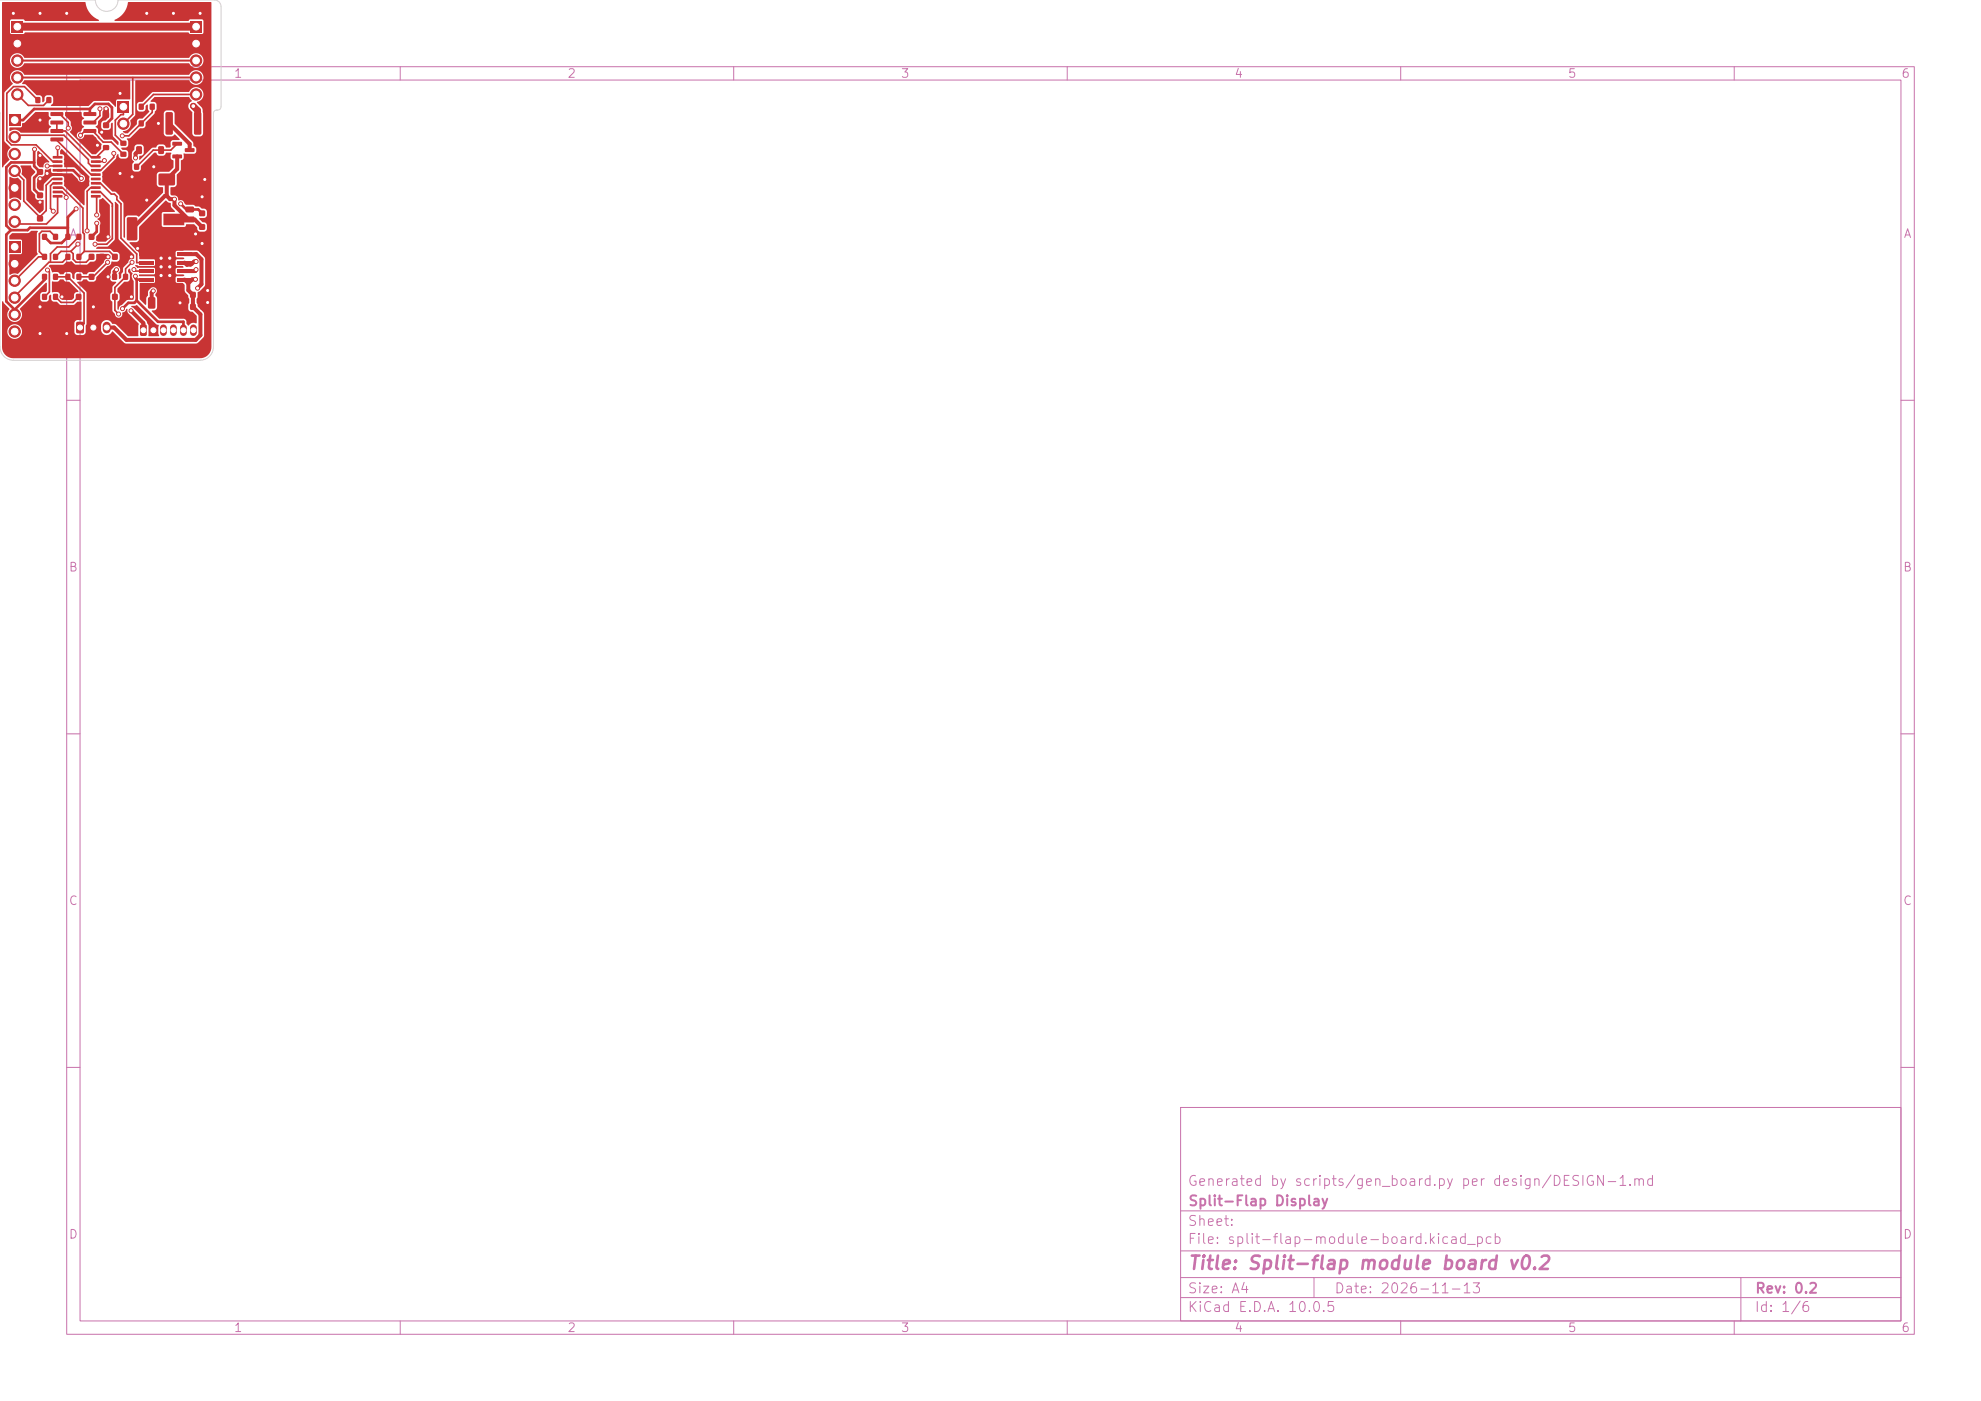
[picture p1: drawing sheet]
<svg xmlns="http://www.w3.org/2000/svg" width="297mm" height="210mm" viewBox="0 0 297 210" stroke-linecap="round" stroke-linejoin="round" font-family="sans-serif">
<defs><g id="words">
<text font-size="2" fill="#c872ab" x="178" y="190.8">Title: Split-flap module board v0.2</text>
<g font-size="1.5" fill="#c872ab">
<text x="178" y="178.1">Generated by scripts/gen_board.py per design/DESIGN-1.md</text>
<text x="178" y="184.1">Sheet:</text>
<text x="178" y="181.1">Split-Flap Display</text>
<text x="178" y="186.8">File: split-flap-module-board.kicad_pcb</text>
<text x="178" y="197">KiCad E.D.A. 10.0.5</text>
<text x="178" y="194.2">Size: A4</text>
<text x="200" y="194.2">Date: 2026-11-13</text>
<text x="263" y="197">Id: 1/6</text>
<text x="263" y="194.2">Rev: 0.2</text>
</g>
<g font-size="1.3" fill="#c872ab">
<text x="35" y="12">1</text>
<text x="85" y="12">2</text>
<text x="135" y="12">3</text>
<text x="185" y="12">4</text>
<text x="235" y="12">5</text>
<text x="285" y="12">6</text>
<text x="10.3" y="36">A</text>
<text x="285.3" y="36">A</text>
<text x="10.2" y="86">B</text>
<text x="285.2" y="86">B</text>
<text x="10.2" y="136">C</text>
<text x="285.2" y="136">C</text>
<text x="10.2" y="186">D</text>
<text x="285.2" y="186">D</text>
<text x="35" y="200">1</text>
<text x="85" y="200">2</text>
<text x="135" y="200">3</text>
<text x="185" y="200">4</text>
<text x="235" y="200">5</text>
<text x="285" y="200">6</text>
</g>
</g></defs>
<g fill="none" stroke="#c872ab" stroke-width=".15">
<path d="M10 10h277v190h-277zM12 12h273v186h-273zM60 10v2M110 10v2M160 10v2M210 10v2M260 10v2M10 60h2M285 60h2M10 110h2M285 110h2M10 160h2"/>
<path d="M177 166h108v32h-108zM285 160h2M60 198v2M110 198v2M160 198v2M177 194.5h108M177 191.5h108M177 187.5h108M177 181.5h108M197 191.5v3M210 198v2M260 198v2"/>
<path d="M261 191.5v6.5"/>
</g>
<g fill="#c83434">
<path d="M20.1 24.6h.7v.8h-.7z"/>
<path d="M21.8 24.6h.7v.8h-.7z"/>
<path d="M23.8 26.1h2.4v1.6h-2.4z"/>
<path d="M27.8 26.1h2.4v1.6h-2.4z"/>
<path d="M7.6 16.8h1.8l.1 .5-.2 .1h-1.7l-.1-.2z"/>
<path d="M7.6 18.1h1.8l.1 .5-.2 .1h-1.7l-.1-.2z"/>
<path d="M7.6 19.4l1.8-.1 .1 .5-.2 .1h-1.7l-.1-.1z"/>
<path d="M7.6 20.6h1.8l.1 .5-.2 .1h-1.7l-.1-.1z"/>
<path d="M12.5 20.6h1.9v.5l-.1 .1h-1.7l-.1-.1z"/>
<path d="M12.5 19.4l1.9-.1v.5l-.1 .1h-1.7l-.1-.1z"/>
<path d="M12.5 18.1h1.9v.5l-.1 .1h-1.7l-.1-.2z"/>
<path d="M12.5 16.8h1.9v.5l-.1 .1h-1.7l-.1-.2z"/>
<path d="M28.5 43.8h.8v.8h-.8z"/>
<path d="M30.1 43.8h.8v.8h-.8z"/>
<path d="M17.6 15.2h1.7v1.7h-1.7z"/>
</g>
<circle cx="18.5" cy="18.5" r=".85" fill="#c83434" stroke="#c83434" stroke-width=".15"/>
<path d="M1.3 36.2h1.7v1.7h-1.7z" fill="#c83434"/>
<g fill="#c83434" stroke="#c83434" stroke-width=".15">
<circle cx="2.2" cy="39.5" r=".85"/>
<circle cx="2.2" cy="42.1" r=".85"/>
<circle cx="2.2" cy="44.6" r=".85"/>
<circle cx="2.2" cy="47.2" r=".85"/>
<circle cx="2.2" cy="49.7" r=".85"/>
</g>
<g fill="#c83434">
<path d="M5.6 32.4h.8v.8h-.8z"/>
<path d="M5.6 30.8h.8v.8h-.8z"/>
<path d="M5.6 25.4h.8v.8h-.8z"/>
<path d="M5.6 23.8h.8v.8h-.8z"/>
<path d="M27.9 34h1.1l.1 .2v.5l-.2 .2-1-.1-.1-.2z"/>
<path d="M24.5 32h3.1v.5h1.5v.9h-1.5v.4h-3.1z"/>
<path d="M27.9 31h1.1l.1 .2v.5l-.2 .2-1-.1-.1-.2z"/>
<path d="M7.9 23.4h1.4l.1 .3-1.4 .1z"/>
<path d="M7.9 24.1l1.4-.1 .1 .4h-1.4z"/>
<path d="M7.9 24.7h1.4l.1 .3-1.4 .1z"/>
<path d="M7.9 25.4l1.4-.1 .1 .4h-1.4z"/>
<path d="M7.9 26h1.4l.1 .3-1.4 .1z"/>
<path d="M7.9 26.7l1.4-.1 .1 .4h-1.4z"/>
<path d="M7.9 27.3h1.4l.1 .3-1.4 .1z"/>
<path d="M7.9 28l1.4-.1 .1 .4h-1.4z"/>
<path d="M7.9 28.6h1.4l.1 .3-1.4 .1z"/>
<path d="M7.9 29.3l1.4-.1 .1 .4h-1.4z"/>
<path d="M13.7 29.3l1.3-.1 .1 .4h-1.4z"/>
<path d="M13.7 28.6h1.3l.1 .3-1.4 .1z"/>
<path d="M13.7 28l1.3-.1 .1 .4h-1.4z"/>
<path d="M13.7 27.3h1.3l.1 .3-1.4 .1z"/>
<path d="M13.7 26.7l1.3-.1 .1 .4h-1.4z"/>
<path d="M13.7 26h1.3l.1 .3-1.4 .1z"/>
<path d="M13.7 25.4l1.3-.1 .1 .4h-1.4z"/>
<path d="M13.7 24.7h1.3l.1 .3-1.4 .1z"/>
<path d="M13.7 24.1l1.3-.1 .1 .4h-1.4z"/>
<path d="M13.7 23.4h1.3l.1 .3-1.4 .1z"/>
<path d="M5.3 14.6h.7v.8h-.7z"/>
<path d="M7 14.6h.7v.8h-.7z"/>
<path d="M20.8 15.6h.7v.8h-.7z"/>
<path d="M22.5 15.6h.7v.8h-.7z"/>
<path d="M25.9 21.3h1.3l.1 .5-.1 .1-1.3-.1-.1-.1z"/>
<path d="M25.9 23.2h1.3l.1 .5-.1 .1-1.3-.1-.1-.1z"/>
<path d="M27.7 22.2h1.4l.1 .5-.2 .1h-1.2l-.1-.1z"/>
<path d="M16.8 44.1h.8v.8h-.8z"/>
<path d="M18.4 44.1h.8v.8h-.8z"/>
<path d="M29.1 16.9l.9-.1 .2 .2v3l-.2 .2h-.7l-.2-.2z"/>
<path d="M24.9 16.9l.8-.1 .2 .2v3l-.1 .2h-.7l-.3-.2z"/>
<path d="M18.1 22.8h.8v.7h-.8z"/>
<path d="M18.1 21.1h.8v.7h-.8z"/>
<path d="M21.1 48.7l.7-.1 .2 .2v1.3l-.1 .2-.7 .1-.2-.2z"/>
</g>
<path d="M23 49.2v.7M24.5 49.2v.7M26 49.2v.7M27.5 49.2v.7M29 49.2v.7" fill="none" stroke="#c83434" stroke-width="1"/>
<path d="M1.7 3.2h1.7v1.7h-1.7z" fill="#c83434"/>
<g fill="#c83434" stroke="#c83434" stroke-width=".15">
<circle cx="2.6" cy="6.5" r=".85"/>
<circle cx="2.6" cy="9.1" r=".85"/>
<circle cx="2.6" cy="11.6" r=".85"/>
<circle cx="2.6" cy="14.2" r=".85"/>
</g>
<g fill="#c83434">
<path d="M6.3 41.1h.7v.8h-.7z"/>
<path d="M8 41.1h.7v.8h-.7z"/>
<path d="M16.8 41.1h.7v.8h-.7z"/>
<path d="M18.5 41.1h.7v.8h-.7z"/>
<path d="M9.8 44.1h.8v.8h-.8z"/>
<path d="M11.4 44.1h.8v.8h-.8z"/>
<path d="M20.5 22h.7v1h-.7z"/>
<path d="M23.8 22h.7v1h-.7z"/>
<path d="M28.5 45.6h.8v.8h-.8z"/>
<path d="M30.1 45.6h.8v.8h-.8z"/>
<path d="M6.3 35.1h.7v.8h-.7z"/>
<path d="M8 35.1h.7v.8h-.7z"/>
<path d="M20.8 37.8h2.2v.5h-2.2z"/>
<path d="M20.8 39.1h2.2v.5h-2.2z"/>
<path d="M20.8 40.4h2.2v.5h-2.2z"/>
<path d="M20.8 41.7h2.2v.5h-2.2z"/>
<path d="M26.6 41.7h2.2v.5h-2.2z"/>
<path d="M26.6 40.4h2.2v.5h-2.2z"/>
<path d="M26.6 39.1h2.2v.5h-2.2z"/>
<path d="M26.6 37.8h2.2v.5h-2.2z"/>
</g>
<g fill="#c83434" stroke="#c83434" stroke-width=".15">
<circle cx="24.1" cy="38.7" r=".31"/>
<circle cx="24.1" cy="40" r=".31"/>
<circle cx="24.2" cy="41.3" r=".32"/>
</g>
<path d="M23.3 37.6h3v4.9h-3z" fill="#c83434"/>
<g fill="#c83434" stroke="#c83434" stroke-width=".15">
<circle cx="25.4" cy="38.7" r=".31"/>
<circle cx="25.4" cy="40" r=".31"/>
<circle cx="25.5" cy="41.3" r=".32"/>
</g>
<g fill="#c83434">
<path d="M22.2 44.6l.8-.1 .3 .2v1.3l-.2 .3h-.7l-.2-.2z"/>
<path d="M25.2 44.6l.8-.1 .2 .2v1.3l-.1 .3h-.7l-.3-.2z"/>
<path d="M29.9 33.6h.8v.8h-.8z"/>
<path d="M29.9 35.2h.8v.8h-.8z"/>
<path d="M28.5 3.2h1.8v1.7h-1.8z"/>
</g>
<g fill="#c83434" stroke="#c83434" stroke-width=".15">
<circle cx="29.4" cy="6.5" r=".85"/>
<circle cx="29.4" cy="9.1" r=".85"/>
<circle cx="29.4" cy="11.6" r=".85"/>
<circle cx="29.4" cy="14.2" r=".85"/>
</g>
<g fill="#c83434">
<path d="M15.5 18.4h.8v.8h-.8z"/>
<path d="M15.5 16.8h.8v.8h-.8z"/>
<path d="M15.5 21.8h.8v.7h-.8z"/>
<path d="M15.5 20.1h.8v.7h-.8z"/>
<path d="M9.8 41.1h.7v.8h-.7z"/>
<path d="M11.5 41.1h.7v.8h-.7z"/>
<path d="M11.5 48.3l.8-.1 .3 .2v1.3l-.2 .3h-.7l-.3-.2z"/>
</g>
<path d="M14 48.8v.6M16 48.8v.6" fill="none" stroke="#c83434" stroke-width="1.2"/>
<g fill="#c83434">
<path d="M19.1 32.6h1.2l.3 .1v3.1l-.2 .2-1.2 .1-.2-.2z"/>
<path d="M19.1 27h1.2l.3 .1v3.1l-.2 .2-1.2 .1-.2-.2z"/>
<path d="M29.9 31.6h.8v.8h-.8z"/>
<path d="M29.9 30h.8v.8h-.8z"/>
<path d="M20.8 18.1h.7v.8h-.7z"/>
<path d="M22.5 18.1h.7v.8h-.7z"/>
<path d="M5.6 28.9h.8v.8h-.8z"/>
<path d="M5.6 27.3h.8v.8h-.8z"/>
<path d="M9.8 38.1h.7v.8h-.7z"/>
<path d="M11.5 38.1h.7v.8h-.7z"/>
<path d="M13.3 41.1h.8v.8h-.8z"/>
<path d="M14.9 41.1h.8v.8h-.8z"/>
<path d="M16.8 38.1h.8v.8h-.8z"/>
<path d="M18.4 38.1h.8v.8h-.8z"/>
<path d="M13.3 38.1h.8v.8h-.8z"/>
<path d="M14.9 38.1h.8v.8h-.8z"/>
<path d="M1.3 17.2h1.7v1.7h-1.7z"/>
</g>
<g fill="#c83434" stroke="#c83434" stroke-width=".15">
<circle cx="2.2" cy="20.5" r=".85"/>
<circle cx="2.2" cy="23.1" r=".85"/>
<circle cx="2.2" cy="25.6" r=".85"/>
<circle cx="2.2" cy="28.2" r=".85"/>
<circle cx="2.2" cy="30.7" r=".85"/>
<circle cx="2.2" cy="33.2" r=".85"/>
</g>
<g fill="#c83434">
<path d="M6.3 44.1h.7v.8h-.7z"/>
<path d="M8 44.1h.7v.8h-.7z"/>
<path d="M13.3 35.1h.8v.8h-.8z"/>
<path d="M14.9 35.1h.8v.8h-.8z"/>
<path d="M6.3 38.1h.7v.8h-.7z"/>
<path d="M8 38.1h.7v.8h-.7z"/>
<path d="M9.8 35.1h.7v.8h-.7z"/>
<path d="M11.5 35.1h.7v.8h-.7z"/>
</g>
<g fill="#c83434" stroke="#c83434" stroke-width=".15">
<circle cx="6" cy="18" r=".3"/>
<circle cx="30.7" cy="26.9" r=".3"/>
<circle cx="6" cy="23.3" r=".3"/>
<circle cx="19.7" cy="38.5" r=".3"/>
<circle cx="14.6" cy="21.8" r=".3"/>
<circle cx="15.9" cy="16.3" r=".3"/>
<circle cx="29.3" cy="35.1" r=".3"/>
<circle cx="26" cy="2" r=".3"/>
<circle cx="19.8" cy="26.5" r=".3"/>
<circle cx="6" cy="30.3" r=".3"/>
<circle cx="6" cy="50" r=".3"/>
<circle cx="15.2" cy="19.8" r=".3"/>
<circle cx="2" cy="2" r=".3"/>
<circle cx="30" cy="2" r=".3"/>
<circle cx="19.7" cy="44.5" r=".3"/>
<circle cx="6" cy="46" r=".3"/>
<circle cx="10" cy="50" r=".3"/>
<circle cx="20.6" cy="37.2" r=".3"/>
<circle cx="30.3" cy="29.5" r=".3"/>
<circle cx="16.2" cy="41.5" r=".3"/>
<circle cx="22" cy="2" r=".3"/>
<circle cx="14" cy="46" r=".3"/>
<circle cx="16.2" cy="38.5" r=".3"/>
<circle cx="30.3" cy="36.5" r=".3"/>
<circle cx="7.1" cy="26" r=".3"/>
<circle cx="18" cy="26" r=".3"/>
<circle cx="23" cy="25" r=".3"/>
<circle cx="23.7" cy="18.5" r=".3"/>
<circle cx="27" cy="45.4" r=".3"/>
<circle cx="10" cy="2" r=".3"/>
<circle cx="22" cy="30" r=".3"/>
<circle cx="18" cy="14" r=".3"/>
<circle cx="9.3" cy="44.5" r=".3"/>
<circle cx="6" cy="2" r=".3"/>
<circle cx="6" cy="26.8" r=".3"/>
<circle cx="31.1" cy="45.3" r=".3"/>
<circle cx="31.1" cy="43.5" r=".3"/>
<circle cx="16.2" cy="35.5" r=".3"/>
<circle cx="26.2" cy="29.9" r=".3"/>
<circle cx="20.3" cy="23.7" r=".3"/>
<circle cx="29.3" cy="41.9" r=".3"/>
<circle cx="17.1" cy="23" r=".3"/>
<circle cx="10.2" cy="19.2" r=".3"/>
<circle cx="12.1" cy="20.3" r=".3"/>
<circle cx="15" cy="16.3" r=".3"/>
<circle cx="5.2" cy="22.4" r=".3"/>
<circle cx="11.4" cy="31.3" r=".3"/>
<circle cx="12.2" cy="26.7" r=".3"/>
<circle cx="20.3" cy="41.4" r=".3"/>
<circle cx="18.4" cy="46.3" r=".3"/>
<circle cx="27.1" cy="30.5" r=".3"/>
<circle cx="14.5" cy="33.5" r=".3"/>
<circle cx="19.6" cy="46.6" r=".3"/>
<circle cx="29.4" cy="40.4" r=".3"/>
<circle cx="29.6" cy="43.2" r=".3"/>
<circle cx="8.7" cy="22.2" r=".3"/>
<circle cx="18.3" cy="20.4" r=".3"/>
<circle cx="7.1" cy="40.5" r=".3"/>
<circle cx="7.1" cy="24.9" r=".3"/>
<circle cx="8" cy="31.7" r=".3"/>
<circle cx="11.7" cy="36.6" r=".3"/>
<circle cx="9.9" cy="29.6" r=".3"/>
<circle cx="19.8" cy="39.3" r=".3"/>
<circle cx="14.5" cy="32.2" r=".3"/>
<circle cx="17.8" cy="47.1" r=".3"/>
<circle cx="14.2" cy="36.6" r=".3"/>
<circle cx="16.1" cy="39.3" r=".3"/>
<circle cx="20.1" cy="40.4" r=".3"/>
<circle cx="13.1" cy="34.6" r=".3"/>
<circle cx="15.6" cy="24.1" r=".3"/>
<circle cx="29" cy="15.9" r=".4"/>
<circle cx="29.4" cy="39.2" r=".3"/>
<circle cx="17.5" cy="40.4" r=".3"/>
<circle cx="23" cy="43.6" r=".3"/>
</g>
<g fill="none" stroke="#c83434" stroke-width=".25">
<path d="M2.6 14.2l1.6 1.6h2.3l.8-.8M5.7 15l-2-2h-1.7l-1 1v7l.7 .7h3.7l2.5 2.5h.7M8.5 17.1h.5l1.2 1.3v.8M8.5 18.4v1.2h1.3l3.9 4h.8l1.4-1.5M10.2 19.2h.1M15 16.3v1l-1 1.1h-.5M18.5 16v1.2h-.4l-.8 .8v2.3l1.2 1.2M19.9 11.6v5.5l-1.4 1.4M22.8 16v.9l-3.5 3.5h-1M29.4 14.2h-6.4l-1.8 1.8M2.2 25.6l1.4 1.4v3.1l2.2 2.3h.3l.8-.8v-3.8l1-1h.7M2.2 20.5l.3-.2h7.1l3.7 3.6v.6l.4 .4h.7"/>
<path d="M6 32.4v.4M7.1 26l1.5 .2M7.1 24.9h.1M7.1 24.9h1.5M8.3 35.5l-.8-.8h-1.2l-.4 .3v2.7l.8 .8h-.9l-3.6 3.6M8.5 20.9v.1l5.2 5.2h.7M8.6 27.5h-.7l-.3 .3v3.4l.4 .5M8.6 29.4v2.5l-1.6 1.7h-4.5l-.3-.4M8.6 28.1h.8l3 3.1v3.7l.2 .2v2.6M8.6 28.8h.7l.6 .6v.2M8.7 22.2l-.1 1.4M10.2 38.5l-.8 .8h-2.1l-5.1 5.1v.2"/>
<path d="M10.6 37.7l.4 .3v.9l.4 .4h1.5l.8-.8M10.6 37.7h-1.5l-.8 .8M11.7 36.6l-1.1 1.1M11.8 35.5l-1.5 1.5h-1.7l-1 1v1.3M12.1 20.3l.6-.7h1.2l1.6 1.7h1.2l1.8 1.8M12.6 37.7h3.8l.8 .8M12.6 37.7l-.8 .8M14.4 27.5h.7l1.6 1.6h.5l.3 .4v.4l.6 .6v5.2l2.4 2.4v1.3h1.4M14.4 28.1h-.8l-.5 .6v5.9M14.4 28.8h.7l1.7 1.8v5.2l-.8 .8h-1.8M14.4 29.4l.1 .2v2.6M15.6 24.1l-.1 .1h-1.1"/>
<path d="M16.1 39.3l-2.1 2.2h-2.2M16.4 30.2h.1M17.1 23v.6l-2 1.9h-.7M19.8 39.3l-1 1v1.2l-1.6 1.6v3.4l.6 .6M20.6 37.2l1.3 .9M26.6 21.6l-1 .9h-2.6l-2.5 2.5M7.1 40.5l.3 .3v3l-.7 .7M8.3 41.5h1.9l2.4 2.4v4.6l-.6 .6M8.3 44.5l.9 .8h1.8l.8-.8M20.1 40.4l.2 .2h1.6"/>
</g>
<g fill="none" stroke="#c83434" stroke-width=".4">
<path d="M13.5 16.3l.7-.7h2l.6 .5v1.6l-.9 .9v.2M13.5 16.3h-8.4l-1.6 1.7h-1.3M13.5 16.3v.8M15.2 19.8l.7 .7M15.9 16.3v.9M22.8 18.5h.9M1.6 34.5l-.7 .7v10l1.3 1.2M5.1 24.4h-3.4l-.8 .7v8.7l.7 .7M5.2 22.4l-.1 2.5 .9 .9-.9 .9v1.7l.9 .9M6 23.3v.9M6 26.8v.9M6 30.3v.9"/>
<path d="M8.6 25.5h2.4l1.2 1.2M10.2 34.1h-5.7l-.4 .4h-2.5M11.4 31.3l-1.2 1.2v3l-.9 .9h-1.7l-.9-.9M13.5 20.9l1.1 .9M14.5 33.5v1.2l-.8 .8M15.3 38.5h.9M15.3 35.5h.9M18.8 38.5h.9M19.8 26.5v2.2M22.1 25h.9M27.1 30.6l.8 .8h1.8l.6 .6M28.4 34.4l.9 .7"/>
<path d="M29 26.9h1.7M30.3 29.5v.9M30.3 35.6v.9M2.2 46.4h.1M2.2 46.4v.8M6.7 41.5v.4l-4.5 4.5M9.3 44.5h.9M15.3 41.5h.9M18.8 44.5h.9M20.3 41.4v.3l.2 .2M20.5 45l-.4 .4h-.9l-.8 .9M20.5 41.9v3.1"/>
<path d="M20.5 41.9h1.4M20.5 45l3.2 3.2h3.8v1.3M25.7 45.4h1.3M31.1 45.3l-.6 .7M31.1 43.5l-.6 .7"/>
</g>
<path d="M2.6 6.5h26.8M29 15.9l.6 .7v1.9" fill="none" stroke="#c83434" stroke-width="1"/>
<g fill="none" stroke="#c83434" stroke-width=".6">
<path d="M25.4 18.5l3 3.1v.9M20.8 22.5l-.5 .5v.7M25 29.4l.5 .5h.7v.9l2.1 2.1h.9l1.1 1.1M25 29.4h-.3l-4.9 4.9M26.6 23.5v1.8l-1.6 1.6v2.5M27.7 38.1h1.7l.8 .8v3.7l-.6 .6M27.7 39.4l.3 .3M29.4 39.2h-.3l-.3 .4M17.5 40.4l-.3 .3v.8M19.6 46.6l1.9 1.8v1.1M23 43.6l-.3 .2v1.6M27.7 41.9l.5 .6"/>
<path d="M28.2 42.5v1l.7 .7v1.8l1.2 1.1v3.1l-.8 .8h-10.3l-1.9-1.9h-1.1M29.3 41.9h-.5l-.6 .6M29.4 40.4l-.1 .2h-1.6"/>
</g>
<path d="M2.6 9.1h26.8M2.6 11.6h26.8" fill="none" stroke="#c83434" stroke-width=".3"/>
<path d="M2.6 4h26.8" fill="none" stroke="#c83434" stroke-width="1.2"/>
<path d="M28.8 39.6l-.2 .1h-.6" fill="none" stroke="#c83434" stroke-width=".5"/>
<g fill="#c83434">
<path d="M.3 .3h12.5a3.6 3.6 0 0 0 2 2.8h-.1h-10.9l-.3-.2h-1.8l-.2 .2v1.8l.2 .2h1.8l.3-.2h24.4l.3 .2h1.8l.2-.2v-1.8l-.2-.2h-1.8l-.3 .2h-10.9l-.1-.1a3.6 3.6 0 0 0 2.1-2.7l12.4 .1v51.6a1.7 1.7 0 0 1-1.7 1.7h-28a1.7 1.7 0 0 1-1.7-1.7v-2.4h.8a1.1 1.1 0 0 0 1.5 1.1 1.1 1.1 0 0 0 .3-1.8 1.1 1.1 0 0 0-1.8 .5v.2h-.8v-4.4h.2l.1 .3 .8 .9a1.12 1.12 0 0 0 .1 1.6 1.12 1.12 0 0 0 1.6-.1 1.12 1.12 0 0 0-.1-1.6l4-3.9v1.2l-.2 .2h-.5l-.3 .3v.8l.3 .3h.6l.3-.1 .1-.2v-.5l.3-.2h.1v.7l.1 .2 .2 .1h.5l.6 .5h1.9l.6-.5 .6 .1v2.6l-.1 .1h-.6l-.3 .2-.1 1.6 .2 .3 .2 .1h.9a.49 .49 0 0 0 .5-.4v-1l.1-.3v-4.6l-1.4-1.6v-.1h.6l.3-.3h.5l.4 .3h.6a.57 .57 0 0 0 .5-.7l1.6-1.6a.67 .67 0 0 0 .7-.7h.7l.3-.1 .1-.3v-.7l-.1-.2-.2-.1h-.6l-.5-.5h-2l-.1-.1 .3-.2h1.5l1-1.1v-5.6h.1l.5 .4v5.1l2.3 2.4v.5l-.1 .1a.58 .58 0 0 0-.8 .6l-.7 .7-.1 .6-.2 .4v.5l-.3 .2-.1-.1v-.8a.56 .56 0 0 0 .1-.8 .56 .56 0 0 0-.8-.1l-.4 .5-.2 1.4 .3 .3h.5l.1 .2-.5 .6-.1 .7-.3 .4v.7l.3 .5 .1 1.4 .3 .4a.58 .58 0 0 0 .7 .5 .58 .58 0 0 0 .5-.8 .84 .84 0 0 0 .6-.5h.1l.1 .6 1.6 1.7-.1 1.8h-1.5l-1.8-1.7-.5-.2a.9 .9 0 0 0-1-.5 .9 .9 0 0 0-.8 .7 1.36 1.36 0 0 0 .2 1.2 .93 .93 0 0 0 1.6-.2l1.7 1.7 .3 .1h10.5l.3-.1 .8-.8 .1-.3v-3.2l-.1-.3-.9-.9-.1-1.1 .1-.2v-.8l.4-.2 .6-.6 .2-.3-.1-4-.9-1-.3-.2-2.9 .1-.3 .2 .1 .7 1 .1 .2 .1-.2 .2h-.9l-.2 .1 .1 .8 1 .1 .1 .1-.1 .1-1 .1-.1 .8 .2 .1h.9l.2 .2-.2 .1-1 .1-.1 .8 .3 .1h.8l.3 .3v1l.5 .5 .2 .6-.2 1.6 .2 .2 .5 .1 .6 .6v1.1l-.1 .1a.9 .9 0 0 0-1.2 .3l-.2-.3-.1-.5-.3-.2h-3.8l-1-1.1v-.2a.55 .55 0 0 0 .8-.4l-.1-1.6a.44 .44 0 0 1 0-.7 .55 .55 0 0 0-.2-.6 .55 .55 0 0 0-.7 0l-.4 .4v.7l-.3 .4v.9l-.1 .1-.9-.9 .1-2.4h2.1l.2-.2v-.6l-.3-.2h-2.1l-.1-.2 2.3-.1 .2-.2v-.6l-.3-.2-2.4 .1-.3-.4v-.1l.5 .2h2.3l.2-.3v-.6l-.3-.1-2.1-.1-.1-1-1.4-1.4 1.1-.1 .2-.1 .2-.4v-1.8l3.9-3.9 .8 .3a1.31 1.31 0 0 0 .6 1.3l-.1 .1-1.8 .1v2l3.3 .1 .2-.1 .1-.3h1.2l.5 .5a.5 .5 0 0 0 .4 .6h.7l.2-.1 .1-.2v-.8l-.2-.2-.4-.1-.5-.5v-.1h.8l.2-.2 .1-.3v-.7l-.3-.2h-.5l-.3-.3-.6-.1-.3-.2h-1.1l-.3-.3a.65 .65 0 0 0-.9-.4 .56 .56 0 0 0-.5-.7h-.4l-.2-.1v-1.1l.6-.1 .2-.2 .1-1.6 .6-.7v-1.4l.4-.4v-.6l.1-.1h1.6l.2-.2v-.5v-.2l-.4-.2-.1-.7-2.7-2.6v-1.7l-.3-.3h-1l-.3 .2v3.3l.1 .2 .3 .2 .8-.1 .4-.2 .7 .7-1.2 .2-.1 .3v.5l-.2 .2h-.5l-.2-.3-.2-.1h-.8l-.3 .4-.7 .1-1.7 1.8a.38 .38 0 0 1-.1-.6 .51 .51 0 0 0 .7-.5l-.1-.9-.1-.2-.2-.1-.6-.1a.47 .47 0 0 0-.5 .5v.3l-.3 .6v.7l.3 .6-.3 .3v.8l.2 .2 .2 .1h.6l.2-.1 .1-.2v-.5l2.1-2a.35 .35 0 0 1 .4 .3l.2 .1h.7l.2-.1 .2-.3h.8l-.1 .8 .4 .4v1l-.6 .6-1.5 .1-.3 .1-.1 .2v1.6l.3 .3 .6 .1v.8l-3.5 3.6-.5-.2h-1.2a.49 .49 0 0 0-.5 .5v2.7l-.1 .1-.1-.1v-5.1l-.6-.6-.1-.6-.5-.5h-.5l-1.5-1.6v-1.3l2.1-2 .2-.7 .2 .1a.5 .5 0 0 0 .4 .6h.7l.2-.2 .1-.2v-.6l-.1-.2-.2-.1h-.5l-.2-.3 .1-.1h.6l.3-.2v-.7l-.2-.3v-.1l.5-.1 1.5-1.4 .7-.2 .1-.2v-.5l1.4-1.4v-.3l.3-.3v-.8l-.3-.3-.6-.1 .5-.6 5.2-.1 .5 .6-.1 .1a.78 .78 0 0 0-.5 .7 .78 .78 0 0 0 .4 .7l.2 .3v3.2l.2 .2 .2 .1h.9l.2-.1 .1-.2v-3.2a1.13 1.13 0 0 0-.3-.9l-.6-.6 .1-.1a1.13 1.13 0 0 0 .6-1.9 1.13 1.13 0 0 0-1.9 .4l-5.5 .1-1.4 1.3-.6 .1-.3 .3 .1 .9 .3 .2h.6l.2-.1 .1-.2v-.5l.3-.2 .1 .7 .2 .4-1 .9-.7 .2-.2 .2v.5l-1.3 1.4h-.5l-.3-.2 .1-.2a1.18 1.18 0 0 0 1-1.6l.8-.8v-5.2h8a1.13 1.13 0 0 0 1.8 .5 1.13 1.13 0 0 0 0-1.8 1.13 1.13 0 0 0-1.8 .5h-24.7a1.13 1.13 0 0 0-1.7-.4 1.13 1.13 0 0 0 0 1.8l-1.3 1.3v7.2l1 1a1.23 1.23 0 0 0-.2 1.9l-.8 .8-.1 .3-.2-.1v-16h1.2a1.14 1.14 0 0 0 .9 1.2 1.14 1.14 0 0 0 1.3-.7h24.7a1.11 1.11 0 0 0 1.7 .4 1.11 1.11 0 0 0 0-1.7 1.11 1.11 0 0 0-1.7 .5h-24.7a1.14 1.14 0 0 0-1.2-.7 1.14 1.14 0 0 0-1 1h-1.2z"/>
<path d="M19.7 45.9l.8-.2 2.9 2.9 .4 .1-.1 1.2 .1 .5h-1.5v-1.6l-.3-.6-2-2.1-.3-.1z"/>
<path d="M19.2 40.4l.2-.1h.1a.64 .64 0 0 0 .4 .7 1.03 1.03 0 0 0 .1 1.1v2.8l-.9 .1-.8 .7a.73 .73 0 0 0-.6 .7l-.1-.1v-1l.3-.4v-.7l-.3-.4v-.5l1-1 .5-.1 .3-.2 .1-.9-.3-.3z"/>
<path d="M7.8 42.2h.8l.4-.3h.5l.3 .3 .6 .1 1.3 1.3v.2a.52 .52 0 0 0-.6 .4v.5l-.3 .3-1.5-.1-.3-.3v-.5l-.2-.2-.2-.1h-.8z"/>
<path d="M7.5 39.7h1.9l.6-.5 .7-.1 .7 .6h1.6l.6-.5h.5l.2-.1 .2-1h1.8l.2 .3v.4a.69 .69 0 0 0-.9 .6l-1.5 1.4h-.7l-.4 .3h-.5l-.4-.3h-.7l-.2 .3-.1 .7-.3-.2v-.6l-.3-.2h-.6l-.4 .3h-.5l-.3-.3h-.6a.4 .4 0 0 1-.5-.5l-.3-.4z"/>
<path d="M1.4 35.3l.4-.4h2.4l.5-.3 1 .1-.2 .3v2.8l.2 .3-3 3a1.5 1.5 0 0 0-1.3 .1v-3.1l1.8-.1 .1-1.9-.2-.2h-1.7z"/>
<path d="M14.9 29.9l.6-.2 1 1v4.9l-.7 .6h-1.1l-.3-.2v-.6l.6-.6v-1a.65 .65 0 0 0-.4-1 .67 .67 0 0 0 .3-1z"/>
<path d="M3.1 24.8h1.5l.2 .4 .5 .5v.2l-.6 .7v1.9l.5 .7 .2 .6 .2 .2 .9-.1v.1v1.4l-.5 .6-2.1-2v-3.1l-.7-.8 .1-.6z"/>
<path d="M9.2 22.4h.1l4.1 4.1v1.3l-.7 .8v2.1h-.2l-2.9-2.9v-1.2l-.2-.2h-1.4l-.4 .1-1 1.1-.1 1h-.6l-.3-.4v-1.4l.4-.3h.4l.2-.2 .1-.2 .1-.7h.3l.5-.1 .1 .4 .2 .3h2.9l.8 .8a.56 .56 0 0 0 .6 .5 .56 .56 0 0 0 .6-.5 .56 .56 0 0 0-.5-.6l-1.1-1.1h-1.5l-.1-.6v-1.1l-.1-.2-.5-.1v-.5z"/>
<path d="M1.4 26.5h.2a1.35 1.35 0 0 0 1.1 .2l.5 .5v2.7l-.1 .1a1.25 1.25 0 0 0-1.7-.2z"/>
<path d="M5.6 22.7l.2-.1 1.6 1.7a.71 .71 0 0 0-.9 .8h-.6l-.3-.4z"/>
<path d="M9.8 16.8h2.4l.1 .6 .3 .3-.4 .5 .1 .4 .3 .3v.2a.47 .47 0 0 0-.4 .5l-.1 .1a.58 .58 0 0 0-.6 .6 .58 .58 0 0 0 .6 .6 .58 .58 0 0 0 .6-.7h1.2l1.3 1.4v.7l-.8 .8h-.6l-3.3-3.4a.6 .6 0 0 0 .1-.9l-.1-.7-.8-.8z"/>
<path d="M15.6 16l.5 .1 .2 .2v1.2l-.5 .5a.61 .61 0 0 0-.6 .5v.6l.1 .2 .2 .2h.7l.4-.3v-.7l.2-.1h.1v1.9l.8 1 .1 .4h-.2l-.8-.7-1.2-.1-.9-1v-.5l-.4-.4 .4-.4v-.5l.6-.6 .1-.7z"/>
<path d="M1.4 19.1h1.7l.2-.2v-.4l.4-.1 1.6-1.6h2v.6l.4 .3-.4 .4v.5l.4 .4-.4 .4v.5h-4.2a1.28 1.28 0 0 0-1.7-.3z"/>
<path d="M3.6 12h15.8l.1 .1v2.7l-.1 .1h-1.8l-.2 .2-.1 .9-1-.9h-2.1l-.9 .8h-5.6l-.1-.1 .4-.5v-.7l-.2-.2-.2-.1h-.7l-.2 .3v.5l-.3 .2-.1-.7-.1-.2-.2-.1h-.5l-1.6-1.6-.6-.1v-.1z"/>
</g>
<path d="M0 0h14.3a1.7 1.7 0 0 0 1.7 1.7 1.7 1.7 0 0 0 1.7-1.7h14.4a1 1 0 0 1 1 1v15a.5 .5 0 0 1-.5 .5h-.1a.5 .5 0 0 0-.5 .5v35a2 2 0 0 1-2 2h-28a2 2 0 0 1-2-2l-.1-35.2" fill="none" stroke="#d0d2cd" stroke-width=".15"/>
<g fill="#fff" stroke="#fff" stroke-width=".15">
<circle cx="6" cy="18" r=".15"/>
<circle cx="30.7" cy="26.9" r=".15"/>
<circle cx="6" cy="23.3" r=".15"/>
<circle cx="19.7" cy="38.5" r=".15"/>
<circle cx="14.6" cy="21.8" r=".15"/>
<circle cx="15.9" cy="16.3" r=".15"/>
<circle cx="29.3" cy="35.1" r=".15"/>
<circle cx="26" cy="2" r=".15"/>
<circle cx="19.8" cy="26.5" r=".15"/>
<circle cx="6" cy="30.3" r=".15"/>
<circle cx="6" cy="50" r=".15"/>
<circle cx="15.2" cy="19.8" r=".15"/>
<circle cx="2" cy="2" r=".15"/>
<circle cx="30" cy="2" r=".15"/>
<circle cx="19.7" cy="44.5" r=".15"/>
<circle cx="6" cy="46" r=".15"/>
<circle cx="10" cy="50" r=".15"/>
<circle cx="20.6" cy="37.2" r=".15"/>
<circle cx="30.3" cy="29.5" r=".15"/>
<circle cx="16.2" cy="41.5" r=".15"/>
<circle cx="22" cy="2" r=".15"/>
<circle cx="14" cy="46" r=".15"/>
<circle cx="16.2" cy="38.5" r=".15"/>
<circle cx="30.3" cy="36.5" r=".15"/>
<circle cx="7.1" cy="26" r=".15"/>
<circle cx="18" cy="26" r=".15"/>
<circle cx="23" cy="25" r=".15"/>
<circle cx="23.8" cy="18.5" r=".15"/>
<circle cx="27" cy="45.4" r=".15"/>
<circle cx="10" cy="2" r=".15"/>
<circle cx="22" cy="30" r=".15"/>
<circle cx="18" cy="14" r=".15"/>
<circle cx="9.3" cy="44.5" r=".15"/>
<circle cx="6" cy="2" r=".15"/>
<circle cx="6" cy="26.8" r=".15"/>
<circle cx="31.1" cy="45.3" r=".15"/>
<circle cx="31.1" cy="43.5" r=".15"/>
<circle cx="16.2" cy="35.5" r=".15"/>
<circle cx="26.2" cy="29.9" r=".15"/>
<circle cx="20.3" cy="23.7" r=".15"/>
<circle cx="29.3" cy="41.9" r=".15"/>
<circle cx="17.1" cy="23" r=".15"/>
<circle cx="10.2" cy="19.2" r=".15"/>
<circle cx="12.1" cy="20.3" r=".15"/>
<circle cx="15" cy="16.3" r=".15"/>
<circle cx="5.2" cy="22.4" r=".15"/>
<circle cx="11.4" cy="31.3" r=".15"/>
<circle cx="12.2" cy="26.7" r=".15"/>
<circle cx="20.3" cy="41.4" r=".15"/>
<circle cx="18.4" cy="46.3" r=".15"/>
<circle cx="27.1" cy="30.5" r=".15"/>
<circle cx="14.5" cy="33.5" r=".15"/>
<circle cx="19.6" cy="46.6" r=".15"/>
<circle cx="29.4" cy="40.4" r=".15"/>
<circle cx="29.6" cy="43.2" r=".15"/>
<circle cx="8.7" cy="22.2" r=".15"/>
<circle cx="18.3" cy="20.4" r=".15"/>
<circle cx="7.1" cy="40.5" r=".15"/>
<circle cx="7.1" cy="24.9" r=".15"/>
<circle cx="8" cy="31.7" r=".15"/>
<circle cx="11.7" cy="36.6" r=".15"/>
<circle cx="9.9" cy="29.6" r=".15"/>
<circle cx="19.8" cy="39.3" r=".15"/>
<circle cx="14.5" cy="32.2" r=".15"/>
<circle cx="17.8" cy="47.1" r=".15"/>
<circle cx="14.2" cy="36.6" r=".15"/>
<circle cx="16.1" cy="39.3" r=".15"/>
<circle cx="20.1" cy="40.4" r=".15"/>
<circle cx="13.1" cy="34.6" r=".15"/>
<circle cx="15.6" cy="24.1" r=".15"/>
<circle cx="29" cy="15.9" r=".2"/>
<circle cx="29.4" cy="39.2" r=".15"/>
<circle cx="17.5" cy="40.4" r=".15"/>
<circle cx="23" cy="43.6" r=".15"/>
<circle cx="18.5" cy="16" r=".5"/>
<circle cx="18.5" cy="18.5" r=".5"/>
<circle cx="2.2" cy="37" r=".5"/>
<circle cx="2.2" cy="39.5" r=".5"/>
<circle cx="2.2" cy="42.1" r=".5"/>
<circle cx="2.2" cy="44.6" r=".5"/>
<circle cx="2.2" cy="47.2" r=".5"/>
<circle cx="2.2" cy="49.7" r=".5"/>
<circle cx="21.5" cy="49.5" r=".36"/>
<circle cx="23" cy="49.5" r=".36"/>
<circle cx="24.5" cy="49.5" r=".36"/>
<circle cx="26" cy="49.5" r=".36"/>
<circle cx="27.5" cy="49.5" r=".36"/>
<circle cx="29" cy="49.5" r=".36"/>
<circle cx="2.6" cy="4" r=".5"/>
<circle cx="2.6" cy="6.5" r=".5"/>
<circle cx="2.6" cy="9.1" r=".5"/>
<circle cx="2.6" cy="11.6" r=".5"/>
<circle cx="2.6" cy="14.2" r=".5"/>
<circle cx="24.1" cy="38.7" r=".16"/>
<circle cx="24.1" cy="40" r=".16"/>
<circle cx="24.1" cy="41.3" r=".16"/>
<circle cx="25.4" cy="38.7" r=".16"/>
<circle cx="25.4" cy="40" r=".16"/>
<circle cx="25.4" cy="41.3" r=".16"/>
<circle cx="29.4" cy="4" r=".5"/>
<circle cx="29.4" cy="6.5" r=".5"/>
<circle cx="29.4" cy="9.1" r=".5"/>
<circle cx="29.4" cy="11.6" r=".5"/>
<circle cx="29.4" cy="14.2" r=".5"/>
<circle cx="12" cy="49.1" r=".37"/>
<circle cx="14" cy="49.1" r=".37"/>
<circle cx="16" cy="49.1" r=".37"/>
<circle cx="2.2" cy="18" r=".5"/>
<circle cx="2.2" cy="20.5" r=".5"/>
<circle cx="2.2" cy="23.1" r=".5"/>
<circle cx="2.2" cy="25.6" r=".5"/>
<circle cx="2.2" cy="28.2" r=".5"/>
<circle cx="2.2" cy="30.7" r=".5"/>
<circle cx="2.2" cy="33.2" r=".5"/>
</g>
<use href="#words"/>
</svg>
